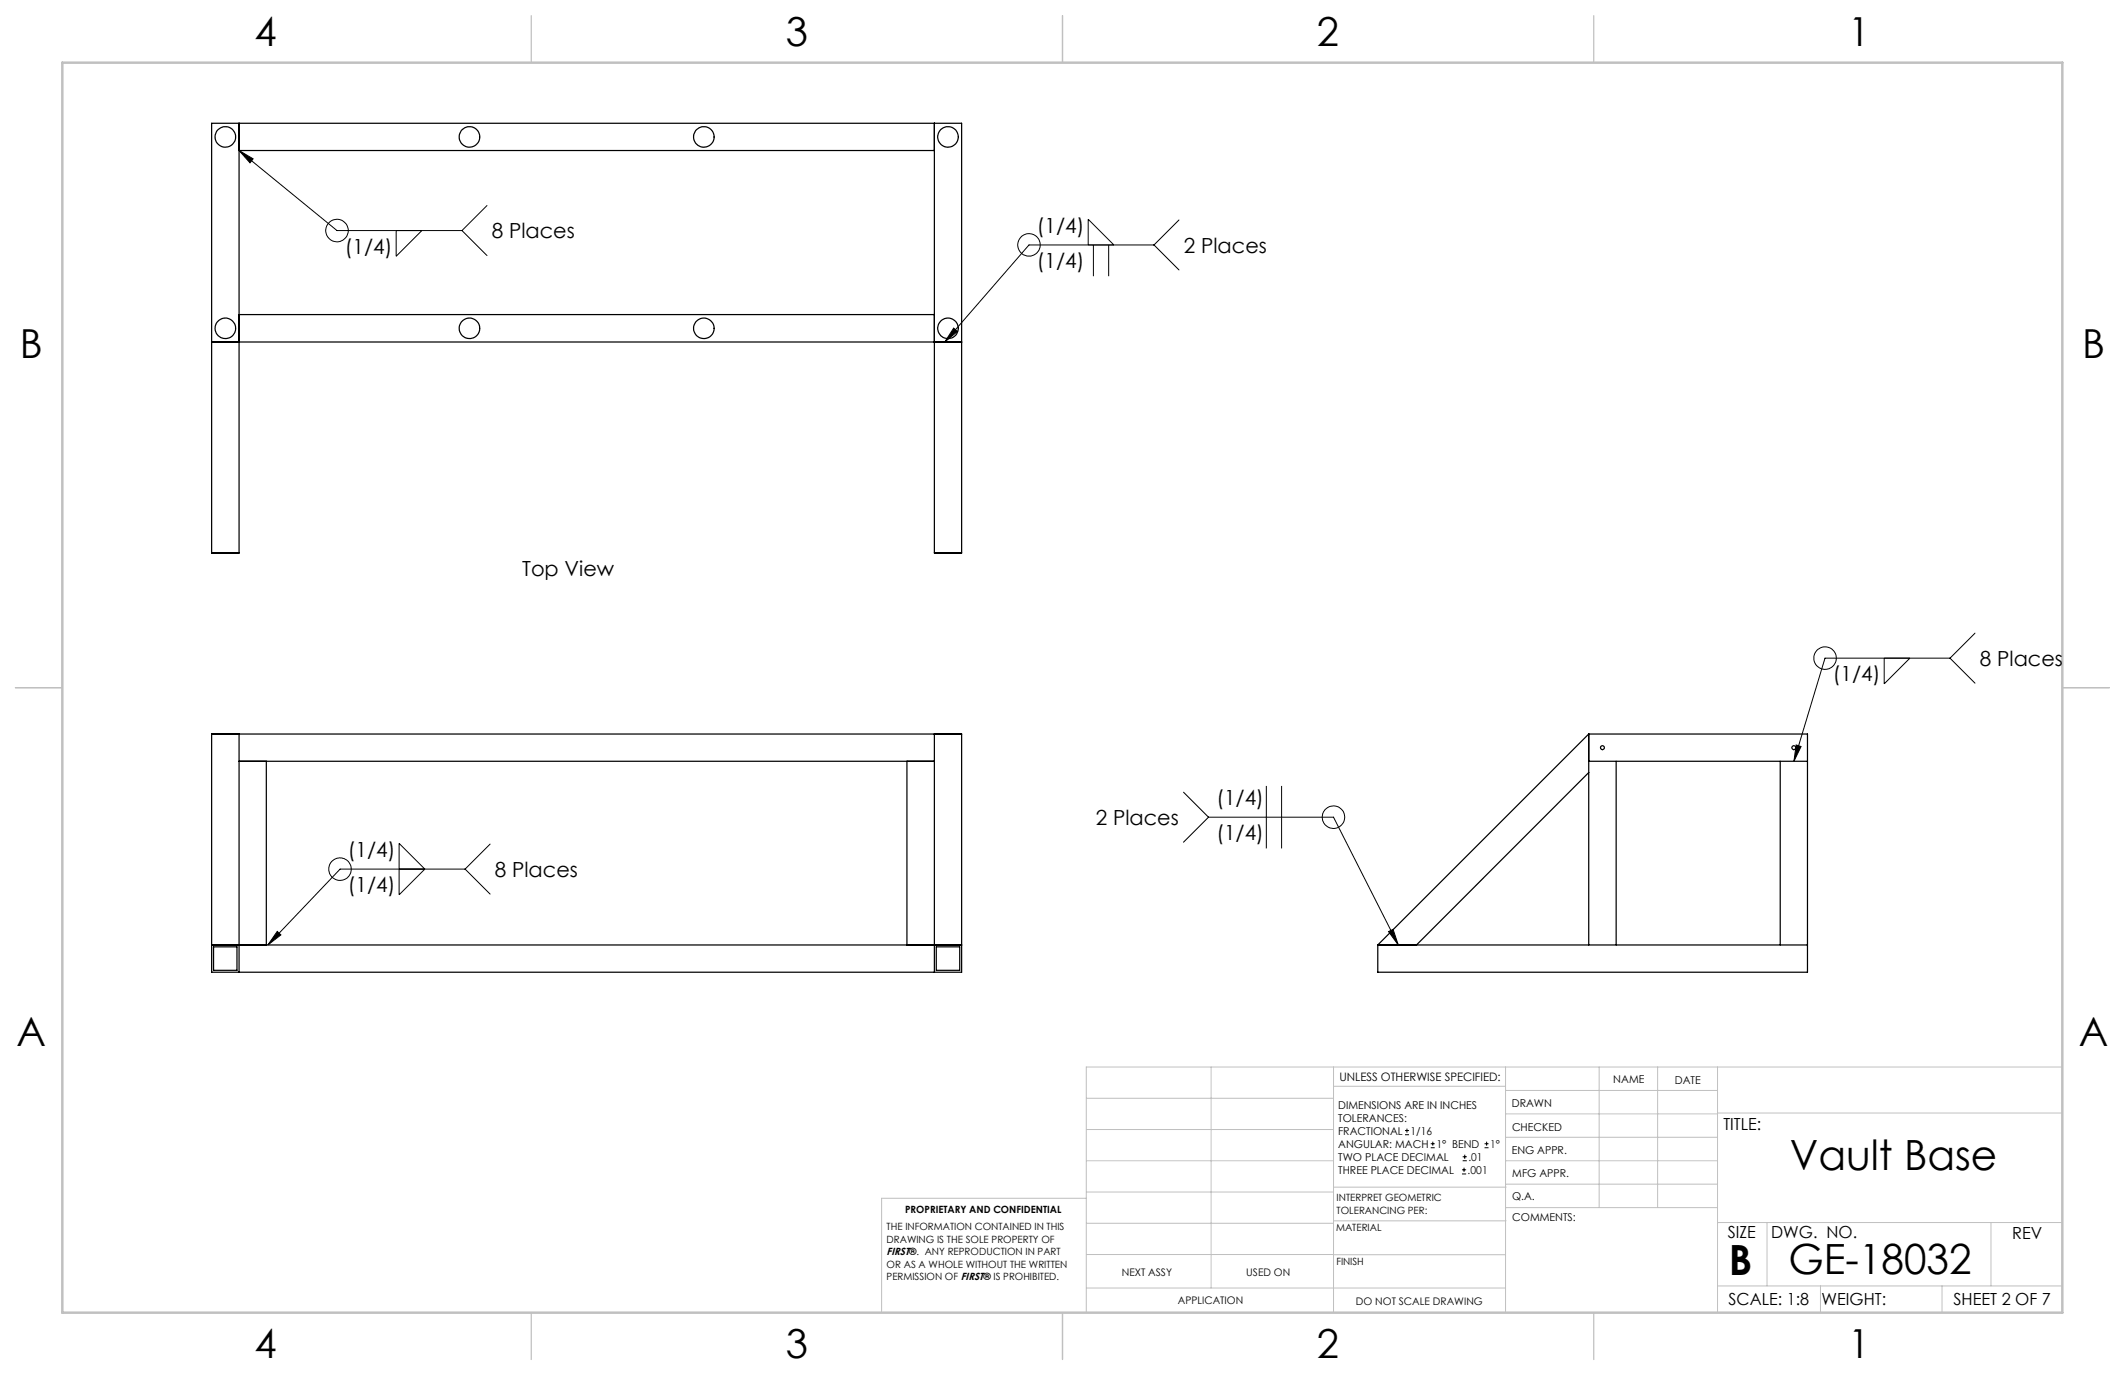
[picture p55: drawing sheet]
<svg xmlns="http://www.w3.org/2000/svg" width="432mm" height="279mm" viewBox="0 0 432 279" stroke-linecap="round" stroke-linejoin="round" font-family="sans-serif">
<defs><g id="words">
<g font-size="8.5">
<text x="363.7" y="237.7">Vault Base</text>
<text x="351.3" y="259">B</text>
<text x="363.4" y="258.9">GE-18032</text>
</g>
<g font-size="8.1">
<text x="51.7" y="9.3">4</text>
<text x="159.7" y="9.3">3</text>
<text x="267.6" y="9.3">2</text>
<text x="375.6" y="9.3">1</text>
<text x="4" y="72.8">B</text>
<text x="423.1" y="72.8">B</text>
<text x="3.3" y="212.5">A</text>
<text x="422.4" y="212.5">A</text>
<text x="51.7" y="276">4</text>
<text x="159.7" y="276">3</text>
<text x="267.6" y="276">2</text>
<text x="375.6" y="276">1</text>
</g>
<g font-size="4.2">
<text x="210.7" y="47.4">(1/4)</text>
<text x="70.1" y="51.5">(1/4)</text>
<text x="99.9" y="48.4">8 Places</text>
<text x="240.5" y="51.3">2 Places</text>
<text x="210.7" y="54.5">(1/4)</text>
<text x="106.1" y="117.1">Top View</text>
<text x="402.3" y="135.3">8 Places</text>
<text x="372.5" y="138.4">(1/4)</text>
<text x="222.7" y="167.6">2 Places</text>
<text x="247.2" y="163.7">(1/4)</text>
<text x="247.2" y="170.7">(1/4)</text>
<text x="70.7" y="174.2">(1/4)</text>
<text x="100.6" y="178.2">8 Places</text>
<text x="70.7" y="181.3">(1/4)</text>
</g>
<g font-size="3.4">
<text x="350.2" y="229.5">TITLE:</text>
<text x="351.1" y="251.6">SIZE</text>
<text x="359.9" y="251.6">DWG. NO.</text>
<text x="408.9" y="251.7">REV</text>
<text x="351.2" y="265.2">SCALE: 1:8</text>
<text x="370.1" y="265.3">WEIGHT:</text>
<text x="396.9" y="265.2">SHEET 2 OF 7</text>
</g>
<text font-size="2.4" x="272.2" y="219.7">UNLESS OTHERWISE SPECIFIED:</text>
<g font-size="2.2">
<text x="327.8" y="220.1">NAME</text>
<text x="340.3" y="220.2">DATE</text>
<text x="271.9" y="225.3">DIMENSIONS ARE IN INCHES</text>
<text x="271.9" y="227.9">TOLERANCES:</text>
<text x="307.2" y="224.9">DRAWN</text>
<text x="271.9" y="230.6">FRACTIONAL</text>
<text x="271.9" y="233.2">ANGULAR: MACH</text>
<text x="286.6" y="230.6">1/16</text>
<text x="291.9" y="233.2">1° BEND</text>
<text x="302.8" y="233.2">1°</text>
<text x="307.3" y="229.8">CHECKED</text>
<text x="271.9" y="238.5">THREE PLACE DECIMAL</text>
<text x="271.9" y="235.9">TWO PLACE DECIMAL</text>
<text x="298.2" y="238.5">.001</text>
<text x="298.4" y="235.9">.01</text>
<text x="307.2" y="234.5">ENG APPR.</text>
<text x="307.3" y="239.2">MFG APPR.</text>
<text x="307.3" y="243.9">Q.A.</text>
<text x="307.3" y="248.1">COMMENTS:</text>
</g>
<g font-size="2.1">
<text x="180.2" y="255.1">FIRST®. ANY REPRODUCTION IN PART</text>
<text x="227.9" y="259.2">NEXT ASSY</text>
<text x="253.3" y="259.2">USED ON</text>
<text x="239.3" y="265">APPLICATION</text>
<text x="275.5" y="265.1">DO NOT SCALE DRAWING</text>
</g>
<g font-size="2">
<text x="271.6" y="244.1">INTERPRET GEOMETRIC</text>
<text x="180.2" y="250">THE INFORMATION CONTAINED IN THIS</text>
<text x="183.9" y="246.4">PROPRIETARY AND CONFIDENTIAL</text>
<text x="271.5" y="250.2">MATERIAL</text>
<text x="271.6" y="246.6">TOLERANCING PER:</text>
<text x="180.2" y="257.6">OR AS A WHOLE WITHOUT THE WRITTEN</text>
<text x="180.2" y="252.5">DRAWING IS THE SOLE PROPERTY OF</text>
<text x="271.5" y="257">FINISH</text>
<text x="180.2" y="260.1">PERMISSION OF FIRST® IS PROHIBITED.</text>
</g>
</g></defs>
<g fill="none" stroke="#c0c0c0" stroke-width=".2">
<path d="M246.1 216.8v44.9M271 216.8v49.9M305.9 216.8v49.9M324.9 216.8v28.6M336.8 216.8v28.6M349 216.8v49.9M419.1 216.8h-198.4v49.9M220.7 235.9h50.3M220.7 229.5h50.3M220.7 223.2h50.3M271 220.7h34.9M305.9 231.1h43.1"/>
<path d="M305.9 226.3h43.1M305.9 221.6h43.1M305.9 235.9h43.1M349 226.2h70.1M220.7 248.6h50.3M220.7 242.2h50.3M220.7 254.9h50.3M220.7 243.5h-41.6v23.2M271 255h34.9M271 248.1h35M271 241.2h35M305.9 240.6h43.1"/>
<path d="M306 245.4h43M349 248.4h70.1M359.1 248.4v12.9M404.6 248.4v12.9M220.7 261.7h85.2M349 261.3h70.1M369.9 261.3v5.4M394.6 261.3v5.4"/>
</g>
<path d="M108 3.2v9.5M215.9 3.2v9.5M323.8 3.2v9.5M3.1 139.7h9.6M419.1 139.7h9.5M108 266.7v9.6M215.9 266.7v9.6M323.8 266.7v9.6" fill="none" stroke="#c0c0c0" stroke-width=".25"/>
<path d="M12.7 12.7h406.4v254h-406.4z" fill="none" stroke="#c0c0c0" stroke-width=".5"/>
<g fill="none" stroke="#000" stroke-width=".2">
<path d="M48.6 30.6l19.9 16.2h25.4M48.6 30.6l2.8 1.7-.6 .8zM80.5 46.8v5.3l5.2-5.3M93.9 46.8l5.1 5.1M99 41.8l-5.1 5M221.1 49.8v-5.2l5.2 5.2M222.2 49.8v6.3M225.3 49.8v6.3M234.5 49.8h-25.4l-17.1 19.7M234.5 49.8l5.1 5.1M239.6 44.7l-5.1 5.1M193.8 66.7l.8 .6-2.6 2.2z"/>
<path d="M382.9 133.7v5.3l5.2-5.3M396.2 133.7h-25.4l-6.3 21M396.2 133.7l5.1 5.1M401.3 128.7l-5.1 5M257.3 159.7v12.7M260.4 159.7v12.7M365 151.4l1 .3-1.5 3zM81.1 171.4l5.2 5.2-5.2 5.2zM94.5 176.6h-25.4l-14.7 15.4M94.5 176.6l5.1 5.1M99.6 171.5l-5.1 5.1M240.5 161l5.1 5.1"/>
<path d="M245.6 166.1h25.4l13.1 25.9M245.6 166.1l-5.1 5M56.3 189.3l.8 .7-2.7 2zM282.2 189.3l.9-.5 1 3.2zM285.5 230.6h.8M285.5 229.7h.8M285.9 229.3v.9M290.7 233.2h.8M290.7 232.4h.8M291.1 232v.8M297.1 238.5h.8M297.1 237.7h.8"/>
<path d="M297.2 235.9h.9M297.2 235.1h.9M297.5 237.3v.8M297.6 234.6v.9M301.7 233.2h.8M301.7 232.4h.8M302.1 232v.8"/>
<circle cx="68.5" cy="46.8" r="2.29"/>
<circle cx="209.1" cy="49.8" r="2.29"/>
<circle cx="370.9" cy="133.7" r="2.28"/>
<circle cx="69.1" cy="176.6" r="2.28"/>
<circle cx="271" cy="166.1" r="2.29"/>
</g>
<path d="M56.3 189.3l.8 .7-2.7 2zM193.8 66.7l.8 .6-2.6 2.2zM48.6 30.6l2.8 1.7-.6 .8zM365 151.4l1 .3-1.5 3zM282.2 189.3l.9-.5 1 3.2z" fill="#000"/>
<g fill="none" stroke="#000" stroke-width=".25">
<path d="M48.6 25v87.4h-5.6v-87.4h152.4v87.4h-5.5v-87.4M48.6 30.6h141.3M43 69.5h152.4M48.6 63.9h141.3M43 149.2h152.4v48.4h-152.4zM48.6 149.2v48.4M48.6 154.7h141.3M54.1 154.7v37.3M184.3 154.7v37.3M189.9 149.2v48.4M322.8 149.2h44.5v48.4h-87.3v-5.6M322.8 154.7h44.5"/>
<path d="M322.8 149.2l-42.8 42.8M322.8 149.2v42.8M322.8 157l-35 35M328.4 154.7v37.3M361.7 154.7v37.3M43 192h152.4M43.4 192.4h4.8v4.8h-4.8zM190.3 192.4h4.7v4.8h-4.7zM280 192h87.3"/>
<circle cx="45.8" cy="27.8" r="2.08"/>
<circle cx="95.4" cy="27.8" r="2.07"/>
<circle cx="143" cy="27.8" r="2.07"/>
<circle cx="192.6" cy="27.8" r="2.1"/>
<circle cx="45.8" cy="66.7" r="2.07"/>
<circle cx="95.4" cy="66.7" r="2.08"/>
<circle cx="143" cy="66.7" r="2.08"/>
<circle cx="192.6" cy="66.7" r="2.09"/>
<circle cx="325.6" cy="151.9" r=".4"/>
<circle cx="364.5" cy="151.9" r=".39"/>
</g>
<use href="#words"/>
</svg>
